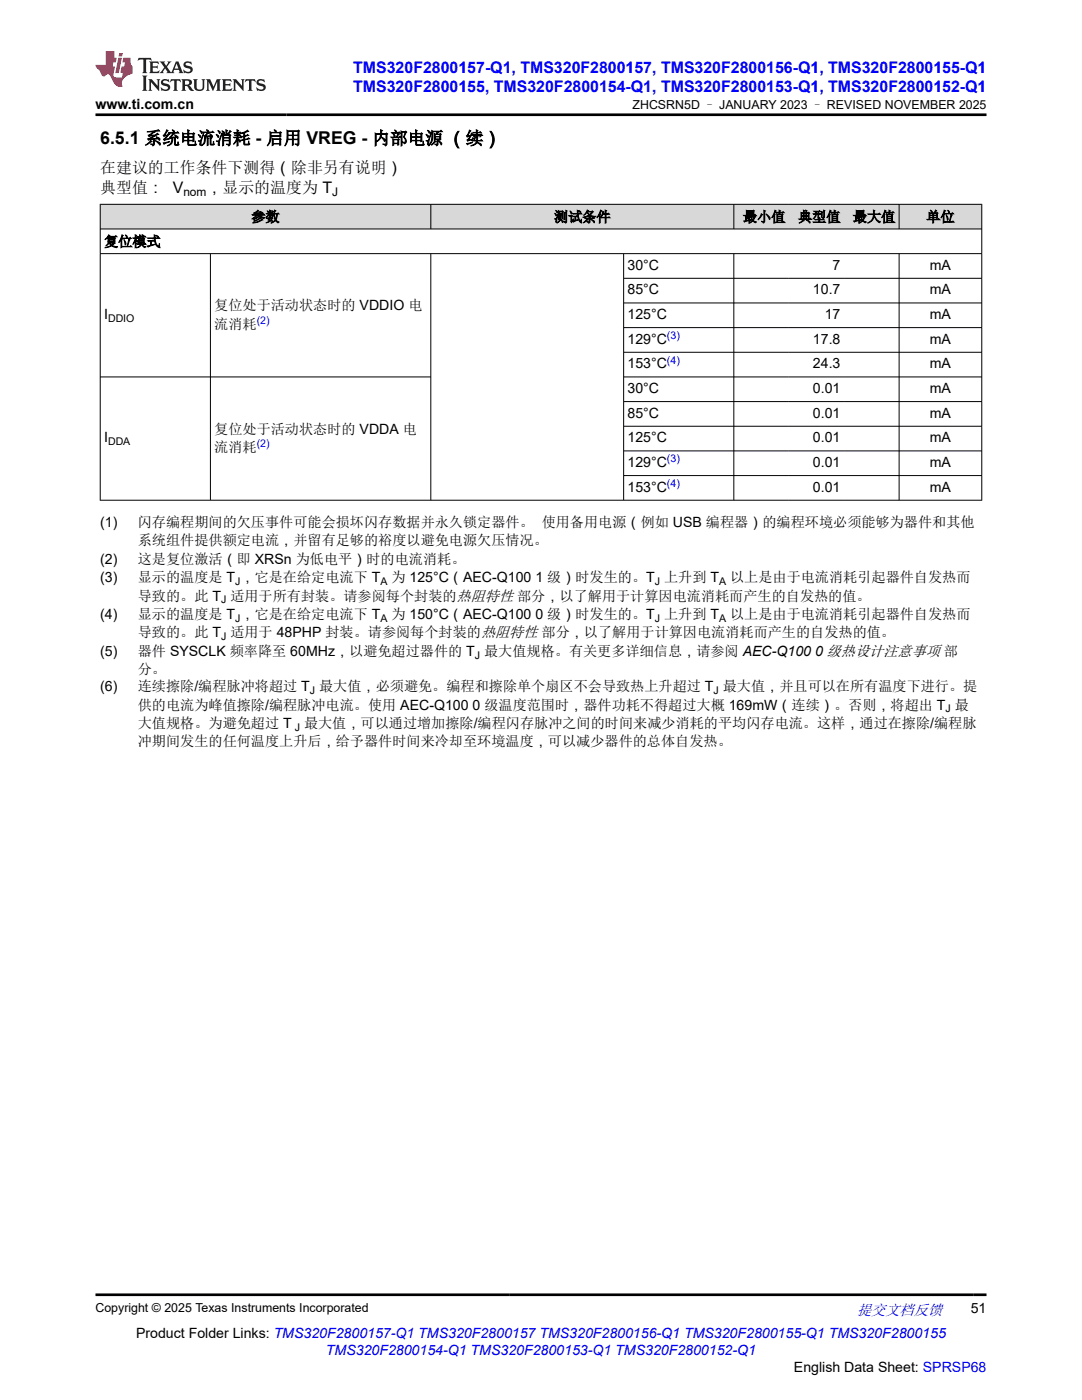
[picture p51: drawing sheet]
<svg xmlns="http://www.w3.org/2000/svg" width="216mm" height="279mm" viewBox="0 0 216 279" stroke-linecap="round" stroke-linejoin="round" font-family="sans-serif">
<defs><g id="words">
<text font-size="3.5" x="20" y="28.8">6.5.1 系统电流消耗 - 启用 VREG - 内部电源 （续）</text>
<g font-size="3.2" fill="#00f">
<text x="70.5" y="14.5">TMS320F2800157-Q1, TMS320F2800157, TMS320F2800156-Q1, TMS320F2800155-Q1</text>
<text x="70.5" y="18.3">TMS320F2800155, TMS320F2800154-Q1, TMS320F2800153-Q1, TMS320F2800152-Q1</text>
</g>
<g font-size="3.2">
<text x="20" y="34.4">在建议的工作条件下测得（除非另有说明）</text>
<text x="20" y="38.6">典型值： V</text>
<text x="41.2" y="38.6">，显示的温度为 T</text>
</g>
<text font-size="3" fill="#00f" x="171" y="262.4">提交文档反馈</text>
<g font-size="2.8">
<text x="19" y="21.7">www.ti.com.cn</text>
<text x="50.2" y="44.3">参数</text>
<text x="110.6" y="44.3">测试条件</text>
<text x="148.3" y="44.3">最小值</text>
<text x="159.2" y="44.3">典型值</text>
<text x="170.2" y="44.3">最大值</text>
<text x="184.8" y="44.3">单位</text>
<text x="20.8" y="49.2">复位模式</text>
<text x="125.2" y="53.8">30°C</text>
<text x="166.1" y="53.8">7</text>
<text x="185.5" y="53.8">mA</text>
<text x="125.2" y="58.7">85°C</text>
<text x="162.2" y="58.7">10.7</text>
<text x="185.5" y="58.7">mA</text>
<text x="20.8" y="63.7">I</text>
<text x="42.8" y="62">复位处于活动状态时的 VDDIO 电</text>
<text x="42.8" y="65.6">流消耗</text>
<text x="125.2" y="63.7">125°C</text>
<text x="164.6" y="63.7">17</text>
<text x="185.5" y="63.7">mA</text>
<text x="125.2" y="68.6">129°C</text>
<text x="162.2" y="68.6">17.8</text>
<text x="185.5" y="68.6">mA</text>
<text x="125.2" y="73.5">153°C</text>
<text x="162.2" y="73.5">24.3</text>
<text x="185.5" y="73.5">mA</text>
<text x="125.2" y="78.4">30°C</text>
<text x="125.2" y="83.3">85°C</text>
<text x="162.2" y="78.4">0.01</text>
<text x="162.2" y="83.3">0.01</text>
<text x="185.5" y="78.4">mA</text>
<text x="185.5" y="83.3">mA</text>
<text x="20.8" y="88.3">I</text>
<text x="42.8" y="86.6">复位处于活动状态时的 VDDA 电</text>
<text x="125.2" y="88.3">125°C</text>
<text x="162.2" y="88.3">0.01</text>
<text x="185.5" y="88.3">mA</text>
<text x="42.8" y="90.2">流消耗</text>
<text x="125.2" y="93.2">129°C</text>
<text x="162.2" y="93.2">0.01</text>
<text x="185.5" y="93.2">mA</text>
<text x="125.2" y="98.1">153°C</text>
<text x="162.2" y="98.1">0.01</text>
<text x="185.5" y="98.1">mA</text>
<text x="20" y="105.2">(1)</text>
<text x="27.5" y="105.2">闪存编程期间的欠压事件可能会损坏闪存数据并永久锁定器件。 使用备用电源（例如 USB 编程器）的编程环境必须能够为器件和其他</text>
<text x="20" y="112.5">(2)</text>
<text x="27.5" y="108.9">系统组件提供额定电流，并留有足够的裕度以避免电源欠压情况。</text>
<text x="27.5" y="112.5">这是复位激活（即 XRSn 为低电平）时的电流消耗。</text>
<text x="20" y="116.2">(3)</text>
<text x="27.5" y="116.2">显示的温度是 T ，它是在给定电流下 T</text>
<text x="27.5" y="119.9">导致的。此 T 适用于所有封装。请参阅每个封装的热阻特性 部分，以了解用于计算因电流消耗而产生的自发热的值。</text>
<text x="78.1" y="116.2">为 125°C（AEC-Q100 1 级）时发生的。T 上升到 T</text>
<text x="145.7" y="116.2">以上是由于电流消耗引起器件自发热而</text>
<text x="20" y="123.5">(4)</text>
<text x="27.5" y="123.5">显示的温度是 T ，它是在给定电流下 T</text>
<text x="78.1" y="123.5">为 150°C（AEC-Q100 0 级）时发生的。T 上升到 T</text>
<text x="145.7" y="123.5">以上是由于电流消耗引起器件自发热而</text>
<text x="20" y="130.9">(5)</text>
<text x="27.5" y="127.2">导致的。此 T 适用于 48PHP 封装。请参阅每个封装的热阻特性 部分，以了解用于计算因电流消耗而产生的自发热的值。</text>
<text x="27.5" y="130.9">器件 SYSCLK 频率降至 60MHz，以避免超过器件的 T 最大值规格。有关更多详细信息，请参阅 AEC-Q100 0 级热设计注意事项 部</text>
<text x="20" y="137.9">(6)</text>
<text x="27.5" y="134.5">分。</text>
<text x="27.5" y="137.9">连续擦除/编程脉冲将超过 T 最大值，必须避免。编程和擦除单个扇区不会导致热上升超过 T 最大值，并且可以在所有温度下进行。提</text>
<text x="27.5" y="141.6">供的电流为峰值擦除/编程脉冲电流。使用 AEC-Q100 0 级温度范围时，器件功耗不得超过大概 169mW（连续）。否则，将超出 T 最</text>
<text x="27.5" y="145.3">大值规格。为避免超过 T</text>
<text x="27.5" y="148.9">冲期间发生的任何温度上升后，给予器件时间来冷却至环境温度，可以减少器件的总体自发热。</text>
<text x="60.7" y="145.3">最大值，可以通过增加擦除/编程闪存脉冲之间的时间来减少消耗的平均闪存电流。这样，通过在擦除/编程脉</text>
<text x="193.7" y="262.1">51</text>
<text x="27.2" y="266.9">Product Folder Links: TMS320F2800157-Q1 TMS320F2800157 TMS320F2800156-Q1 TMS320F2800155-Q1 TMS320F2800155</text>
<text x="158.4" y="273.7">English Data Sheet: SPRSP68</text>
</g>
<text font-size="2.8" fill="#00f" x="65" y="270.3">TMS320F2800154-Q1 TMS320F2800153-Q1 TMS320F2800152-Q1</text>
<g font-size="2.5">
<text x="126.2" y="21.8">ZHCSRN5D – JANUARY 2023 – REVISED NOVEMBER 2025</text>
<text x="19" y="261.8">Copyright © 2025 Texas Instruments Incorporated</text>
</g>
<g font-size="2.4">
<text x="36.6" y="39.2">nom</text>
<text x="66.3" y="39.2">J</text>
</g>
<g font-size="2.1">
<text x="21.6" y="64.2">DDIO</text>
<text x="21.6" y="88.8">DDA</text>
<text x="46.9" y="116.8">J</text>
<text x="75.9" y="116.8">A</text>
<text x="130.7" y="116.8">J</text>
<text x="143.5" y="116.8">A</text>
<text x="44.1" y="120.4">J</text>
<text x="46.9" y="124.1">J</text>
<text x="75.9" y="124.1">A</text>
<text x="130.7" y="124.1">J</text>
<text x="143.5" y="124.1">A</text>
<text x="44.1" y="127.8">J</text>
<text x="94.8" y="131.4">J</text>
<text x="61.8" y="138.5">J</text>
<text x="142.4" y="138.5">J</text>
<text x="188.7" y="142.2">J</text>
<text x="58.8" y="145.8">J</text>
</g>
<g font-size="2.1" fill="#00f">
<text x="51.2" y="64.7">(2)</text>
<text x="133.1" y="67.6">(3)</text>
<text x="133.1" y="72.6">(4)</text>
<text x="51.2" y="89.3">(2)</text>
<text x="133.1" y="92.2">(3)</text>
<text x="133.1" y="97.2">(4)</text>
</g>
</g></defs>
<g fill="#d8d8d8">
<path d="M20 40.8h175.9v4.9h-175.9z" fill-rule="evenodd"/>
<path d="M20.1 40.8h65.8v4.8h-65.8z" fill-rule="evenodd"/>
<path d="M86 40.8h60.4v4.8h-60.4z" fill-rule="evenodd"/>
<path d="M146.5 40.8h10.9v4.8h-10.9z" fill-rule="evenodd"/>
<path d="M157.4 40.8h11v4.8h-11z" fill-rule="evenodd"/>
<path d="M168.4 40.8h10.9v4.8h-10.9z" fill-rule="evenodd"/>
<path d="M179.5 40.8h16.3v4.8h-16.3z" fill-rule="evenodd"/>
</g>
<g fill="none" stroke="#000" stroke-width=".2">
<path d="M19.9 40.8h176.1M19.9 45.7h176.1M19.9 50.6h176.1M20 40.7v59.2M42 50.6v49.3M86 40.7v5.1M86 50.6v49.3M124.4 50.6v49.3M124.4 55.5h71.6M146.4 40.7v5.1M146.4 50.6v49.3M179.4 40.7v5.1"/>
<path d="M179.4 50.6v49.3M195.9 40.7v59.2M19.9 75.2h66.1M124.4 75.2h71.6M124.4 60.5h71.6M124.4 65.4h71.6M124.4 70.3h71.6M19.9 99.8h176.1M124.4 80.1h71.6M124.4 85.1h71.6M124.4 90h71.6M124.4 94.9h71.6"/>
</g>
<path d="M27.7 11.6l-.2 .5 .5-.2h.6v.1v2.2l-.2 .4h1l-.2-.4v-2.2v-.1h.5l.5 .2-.1-.5zM29.8 12.3l.2 .4v1.5l-.2 .4h1.9l.1-.6a1.08 1.08 0 0 1-1.3 .2v-.7h.6l.4 .2v-.7l-.4 .2h-.6v-.5l.2-.2a1 1 0 0 1 1 .3l-.1-.5zM31.8 12.3l1 1.1-1 1.2h.9l-.2-.2 .4-.8 .5 .8-.2 .2h1.6l-.2-.2 .1-.5h1l.1 .5-.1 .2h.9l-.2-.3-.8-2h-.5l-1 2.2-.8-1.1 .9-1.1h-.8l.2 .2-.5 .6-.3-.6 .1-.2zM35.2 12.7l.4 1h-.8zM36.8 12.4a.65 .65 0 0 0-.2 .7 .65 .65 0 0 0 .6 .5l.7 .1 .1 .3a.79 .79 0 0 1-.7 .4 .79 .79 0 0 1-.7-.5l.1 .7 .2-.1a.93 .93 0 0 0 1.1 .1 .93 .93 0 0 0 .4-1 1.46 1.46 0 0 0-1.2-.6l-.1-.3a1.09 1.09 0 0 1 1.2 .2l-.2-.6-.1 .1-.6-.2zM28.4 15.1l.2 .4v2.2l-.2 .4h1l-.2-.4v-2.2l.2-.4zM29.6 15.8l.2 .4v1.5l-.2 .4h.8l-.3-.4v-1.3l1.7 1.8v-2l.2-.4h-.8l.2 .2 .1 1.1-1.2-1.3zM32.3 15.9a.65 .65 0 0 0-.2 .8 .65 .65 0 0 0 .7 .4l.6 .2 .1 .2a.79 .79 0 0 1-.7 .4 .79 .79 0 0 1-.7-.5l.1 .7 .2-.1a.93 .93 0 0 0 1.1 .1 .93 .93 0 0 0 .4-.9 1.46 1.46 0 0 0-1.2-.6l-.1-.4a1.09 1.09 0 0 1 1.2 .2l-.2-.6-.1 .1-.6-.1zM34.1 15.8l-.1 .6a.63 .63 0 0 1 .7-.3l.1 1.6-.3 .4h1l-.2-.4v-1.6a.66 .66 0 0 1 .8 .3l-.1-.6zM36.2 15.8l.2 .4v1.5l-.2 .4h.9l-.2-.2v-.7h.5l.1 .2a.79 .79 0 0 0 1.2 .6l-1-.9a.61 .61 0 0 0 .6-.6 .61 .61 0 0 0-.5-.7zM36.9 16.1h.2a.47 .47 0 0 1 .5 .1 .47 .47 0 0 1 .1 .5l-.2 .1-.6 .1zM38.5 15.8l.2 .2a2.27 2.27 0 0 0 .4 2 1.04 1.04 0 0 0 1.7-.7v-1.3l.2-.2h-.8l.2 .4v1.1a.6 .6 0 0 1-.6 .6 .6 .6 0 0 1-.6-.6v-1.1l.3-.4zM41.1 15.8l.2 .4v1.5l-.2 .4h.7l-.2-.4v-1.4l.9 1.9 .8-1.9v1.4l-.2 .4h1l-.3-.4v-1.5l.3-.4h-.8l-.7 1.5-.7-1.5zM44.3 15.8l.2 .4v1.5l-.2 .4h1.9l.1-.6a1.09 1.09 0 0 1-1.3 .2v-.7h.6l.4 .2v-.6l-.4 .2h-.6v-.6l.2-.1a1.01 1.01 0 0 1 1 .3l-.1-.6zM46.4 15.8l.3 .4v1.5l-.3 .4h.8l-.2-.4v-1.3l1.6 1.8v-2l.2-.4h-.7l.2 .2v1.1l-1.2-1.3zM49 15.8l-.1 .6a.63 .63 0 0 1 .8-.3v1.6l-.3 .4h1l-.2-.4v-1.6a.66 .66 0 0 1 .8 .3l-.1-.6zM51.4 15.9a.65 .65 0 0 0-.2 .8 .65 .65 0 0 0 .6 .4l.6 .2 .2 .2a.79 .79 0 0 1-.8 .4 .79 .79 0 0 1-.6-.5l.1 .7 .2-.1a.93 .93 0 0 0 1 .1 .93 .93 0 0 0 .5-.9 1.46 1.46 0 0 0-1.3-.6l-.1-.4a1.09 1.09 0 0 1 1.3 .2l-.2-.6-.2 .1-.5-.1z" fill="#231f20"/>
<path d="M21.1 10.2v2.8h-2.1l.1 .3 .9 1a.95 .95 0 0 0 .9 .9 .59 .59 0 0 1 .6-.4 .59 .59 0 0 1 .5 .4l.4 .7a1.59 1.59 0 0 0 2.1 1.4 1.61 1.61 0 0 1 1-2.3l1-.3-.1-1.5a1.59 1.59 0 0 1-.4-1.7h-1.4l-.2 .9h.5l-.1 .9h-.5l-.2 1v.2l.4 .1-.2 .9h-.6a.73 .73 0 0 1-1.1-.7l.3-1.5h-.5l.2-.9h.5l.2-.9h-.5v-1.3zM23.6 11.5l-.6 3.1h.7l.6-3.1zM23.8 10.6l-.1 .6h.7l.1-.6z" fill="#ed1c24"/>
<path d="M19 22.9h177.8M19 258.4h177.8" fill="none" stroke="#000" stroke-width=".53"/>
<use href="#words"/>
</svg>
